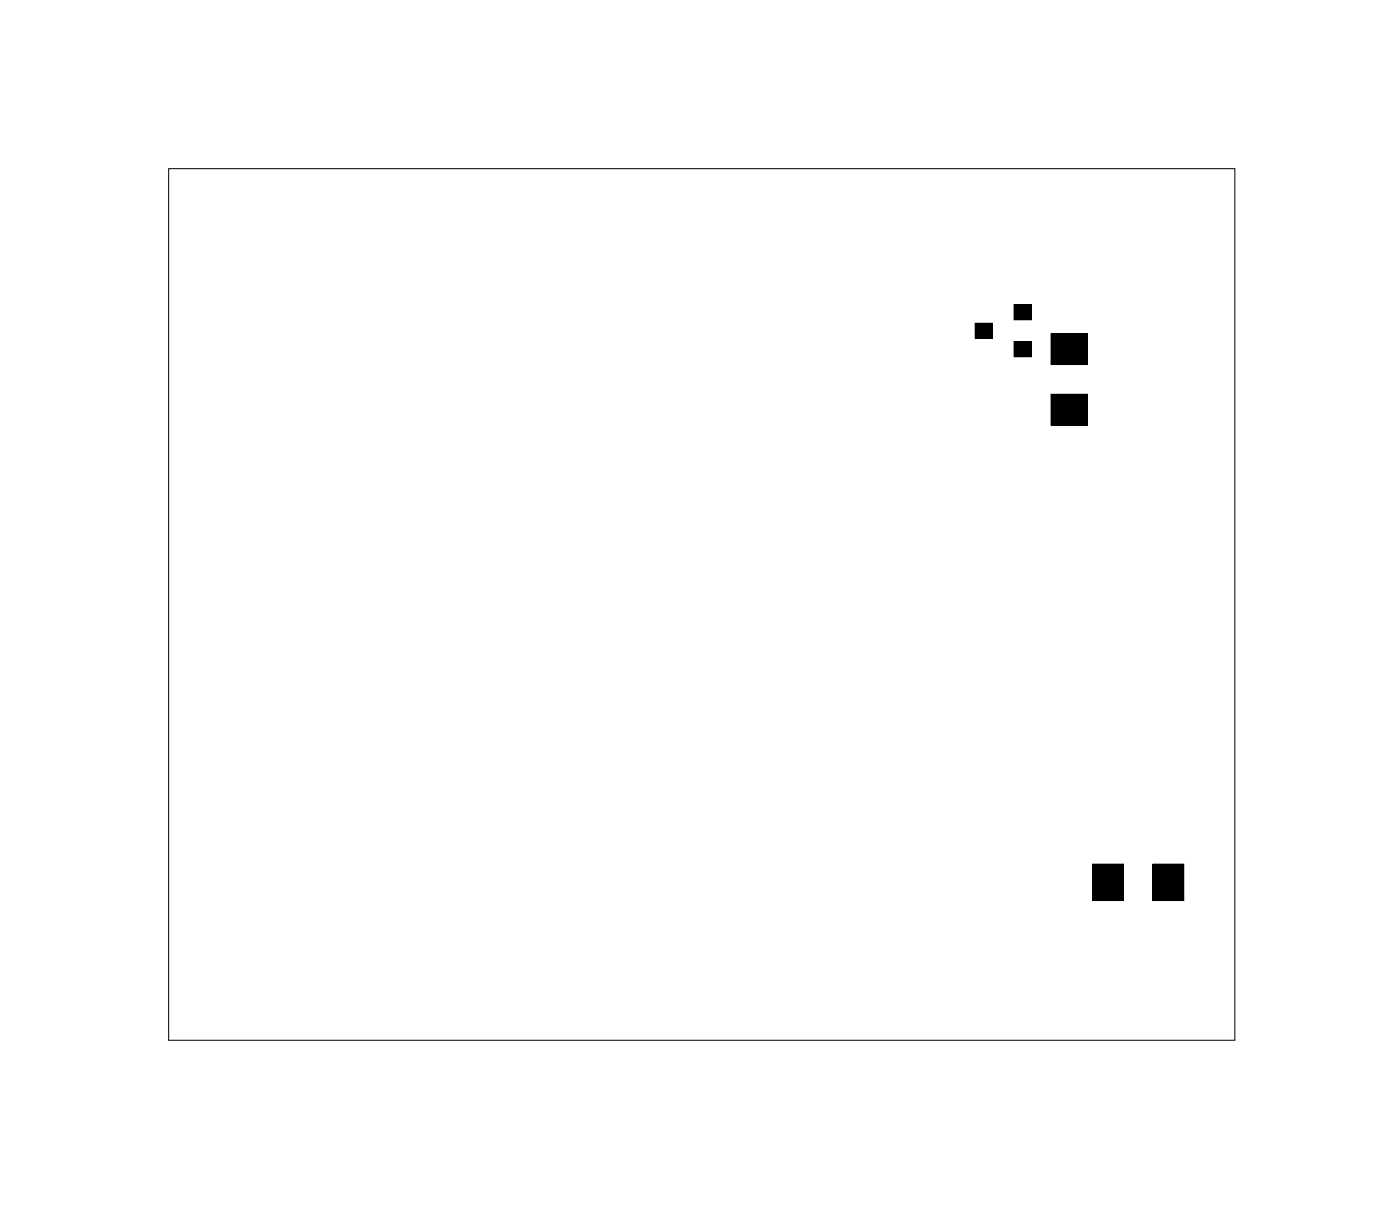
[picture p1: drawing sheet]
<svg xmlns="http://www.w3.org/2000/svg" width="72mm" height="62mm" viewBox="0 0 72 62" stroke-linecap="round" stroke-linejoin="round" font-family="sans-serif">
<path d="M8.7 8.7h54.8v44.8h-54.8z" fill="none" stroke="#000" stroke-width=".05"/>
<g fill="#000">
<path d="M50.1 16.6h.9v.8h-.9zM52.1 17.6h.9v.8h-.9zM52.1 15.7h.9v.8h-.9zM54 17.2h1.9v1.6h-1.9zM54 20.3h1.9v1.6h-1.9zM56.2 44.4h1.6v1.9h-1.6zM59.3 44.4h1.6v1.9h-1.6z"/>
<path d="M50.1 16.6h.9v.8h-.9zM50.1 16.6v.8h.9v-.8z"/>
<path d="M52.1 17.5h.9v.9h-.9zM52.1 17.6v.8h.9v-.8z"/>
<path d="M52.1 15.6h.9v.9h-.9zM52.1 15.7v.8h.9v-.8z"/>
<path d="M54 17.1h1.9v1.7h-1.9zM54 17.2v1.6h1.9v-1.6z"/>
<path d="M54 20.2h1.9v1.7h-1.9zM54 20.3v1.6h1.9v-1.6z"/>
<path d="M56.2 44.4h1.6v1.9h-1.6zM56.2 44.4v1.9h1.6v-1.9z"/>
<path d="M59.3 44.4h1.6v1.9h-1.6zM59.3 44.4v1.9h1.6v-1.9z"/>
</g>
</svg>
